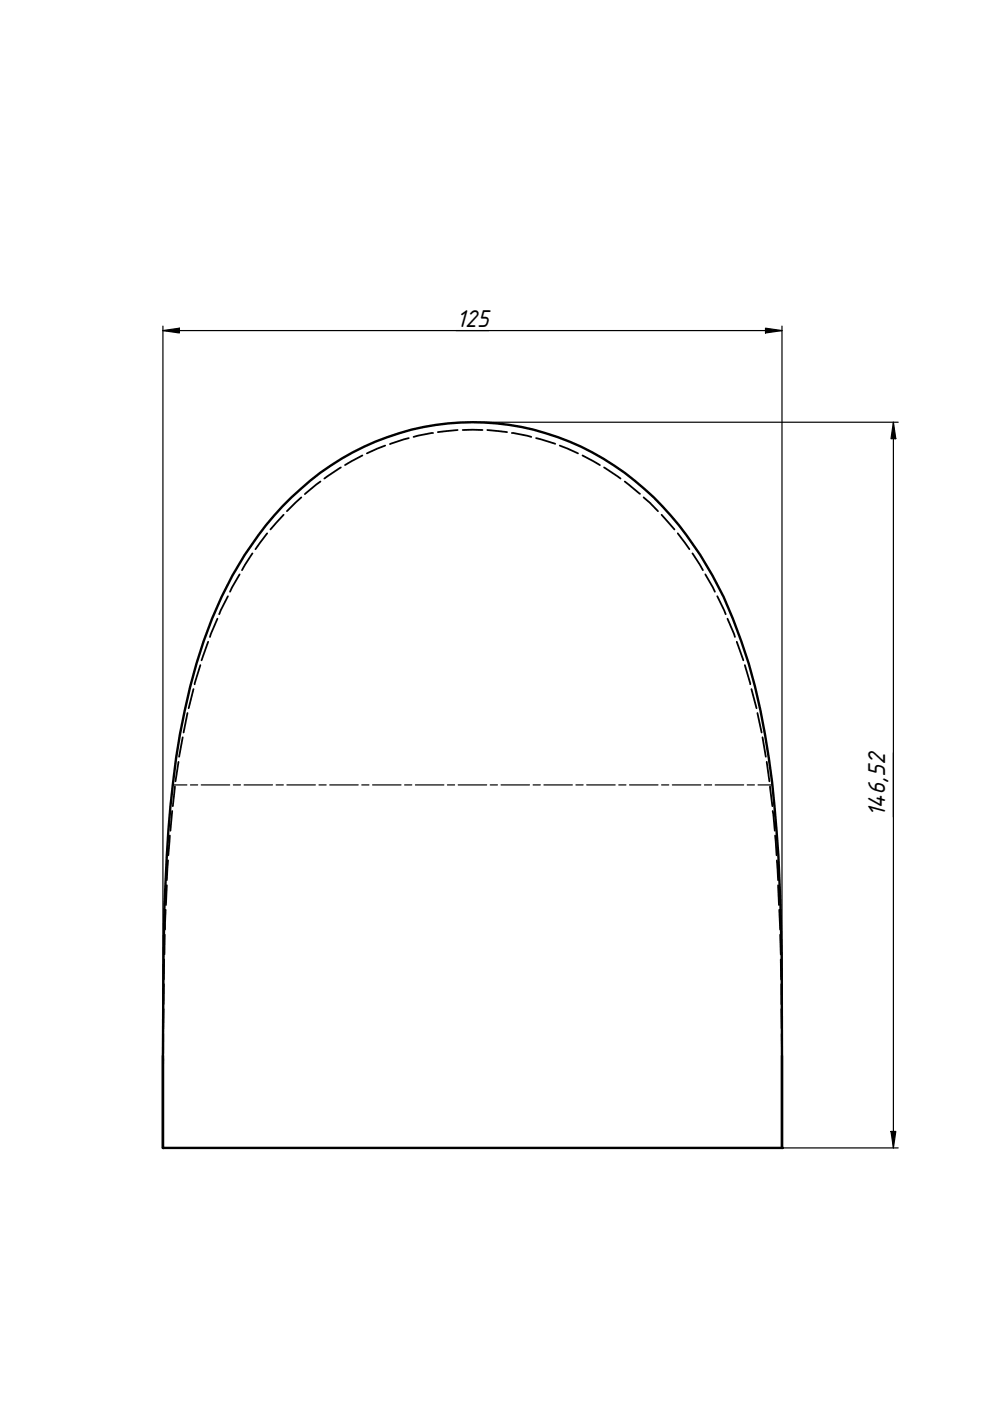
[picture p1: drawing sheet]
<svg xmlns="http://www.w3.org/2000/svg" width="210mm" height="297mm" viewBox="0 0 210 297" stroke-linecap="round" stroke-linejoin="round" font-family="sans-serif">
<defs><g id="words">
<g font-size="5">
<text x="96.7" y="69.3">125</text>
<text x="187.7" y="173.2" transform="rotate(-90 187.7 173.2)">146,52</text>
</g>
</g></defs>
<path d="M34.5 223.8v19.6M165.8 223.8v19.6M34.5 243.4v-10.3a894.8 894.8 0 0 1 .9-51.6 175.1 175.1 0 0 1 6.3-40.8 80.4 80.4 0 0 1 18.2-33.3 55 55 0 0 1 50.7-16.9 57.6 57.6 0 0 1 34.9 23 79.7 79.7 0 0 1 11.7 22.4 143.5 143.5 0 0 1 7 35.1 347.2 347.2 0 0 1 1.5 31.6l.1 40.8M34.5 243.4h131.3" fill="none" stroke="#000" stroke-width=".51"/>
<g fill="#000">
<circle cx="34.5" cy="243.4" r=".25"/>
<circle cx="165.8" cy="243.4" r=".25"/>
</g>
<g fill="none" stroke="#000" stroke-width=".38">
<path d="M72.3 99.1l-3.5 2.4M76.8 96.6l-3.6 2M81.7 94.5l-3.9 1.6M86.7 92.9l-4 1.3M91.8 91.8l-4.1 .8M97 91.2l-4.2 .4M98.1 91.2h4.2M103.3 91.2l4.2 .4M108.5 91.8l4.1 .8M113.7 92.9l4 1.2M118.7 94.5l3.9 1.6M123.5 96.6l3.7 2"/>
<path d="M128.1 99.1l3.5 2.4M53.5 117.3l-2.2 3.6M56.6 113.1l-2.4 3.3M60.1 109.1l-2.8 3.2M63.9 105.5l-3.1 2.9M67.9 102.1l-3.3 2.7M132.5 102.1l3.2 2.6M136.5 105.5l3 2.9M140.3 109.1l2.7 3.2M143.7 113.1l2.5 3.3M146.8 117.3l2.2 3.6M44.1 136.1l-1.4 3.9"/>
<path d="M46.1 131.2l-1.6 3.9M48.3 126.4l-1.8 3.8M50.8 121.8l-2 3.7M149.5 121.8l2.1 3.7M152.1 126.4l1.8 3.8M154.2 131.2l1.6 3.9M156.2 136.1l1.4 3.9M38.7 156.3l-.7 4.2M39.8 151.2l-.9 4.1M41 146.1l-1 4.1M42.5 141l-1.2 4.1M157.9 141l1.2 4.1"/>
<path d="M159.3 146.1l1.1 4.1M160.6 151.2l.9 4.1M161.7 156.3l.7 4.2M36 177.2l-.3 4.1M36.5 171.9l-.4 4.2M37.1 166.7l-.5 4.2M37.8 161.5l-.6 4.2M162.6 161.5l.5 4.2M163.3 166.7l.5 4.2M163.8 171.9l.5 4.2M164.3 177.2l.4 4.1M34.9 198.2v4.2"/>
<path d="M35.1 192.9l-.1 4.2M35.4 187.7l-.2 4.2M35.6 182.4l-.2 4.2M164.7 182.4l.3 4.2M165 187.7l.2 4.2M165.2 192.9l.2 4.2M165.4 198.2l.1 4.2M34.6 219.2v4.2M34.7 213.9l-.1 4.2M34.7 208.6v4.3M34.8 203.4l-.1 4.2M165.5 203.4l.1 4.2"/>
<path d="M165.7 213.9v4.2M165.7 208.6v4.3M165.7 219.2l.1 4.2M34.5 229.7v4.2M34.5 234.9v4.3M34.6 224.5l-.1 4.1M165.8 229.7v4.2M165.8 224.5v4.1M165.8 234.9v4.3M34.5 240.2v2.5M34.5 243v.4M165.8 243v.4"/>
<path d="M165.8 240.2v2.5"/>
</g>
<g fill="none" stroke="#000" stroke-width=".25">
<path d="M36.6 166.4h3M40.4 166.4h1.5M42.7 166.4h6M49.5 166.4h1.5M51.8 166.4h6M58.5 166.4h1.6M60.8 166.4h6.1M67.6 166.4h1.6M69.9 166.4h6M76.7 166.4h1.5M79 166.4h6M85.8 166.4h1.5"/>
<path d="M88.1 166.4h6M94.9 166.4h1.5M97.2 166.4h6M103.9 166.4h1.6M106.2 166.4h6.1M113 166.4h1.6M115.3 166.4h6M122.1 166.4h1.5M124.4 166.4h6M131.2 166.4h1.5M133.5 166.4h6M140.3 166.4h1.5"/>
<path d="M142.6 166.4h6M149.4 166.4h1.5M151.6 166.4h6.1M158.4 166.4h1.6M160.7 166.4h3.1"/>
</g>
<path d="M34.5 70.1l3.5-.5v1zM34.5 70.1h131.3M34.5 69.1v154.7M162.3 69.6l3.5 .5-3.5 .5zM165.8 69.1v154.7M100.2 89.5h90.2M189.4 89.5l.5 3.5h-1zM189.4 89.5v153.9M188.9 239.9h1l-.5 3.5zM165.8 243.4h24.6" fill="none" stroke="#000" stroke-width=".25"/>
<g fill="#000">
<path d="M34.5 70.1l3.5-.5v1z" fill-rule="evenodd"/>
<path d="M162.3 69.6l3.5 .5-3.5 .5z" fill-rule="evenodd"/>
<path d="M189.4 89.5l.5 3.5h-1z" fill-rule="evenodd"/>
<path d="M188.9 239.9h1l-.5 3.5z" fill-rule="evenodd"/>
</g>
<use href="#words"/>
</svg>
